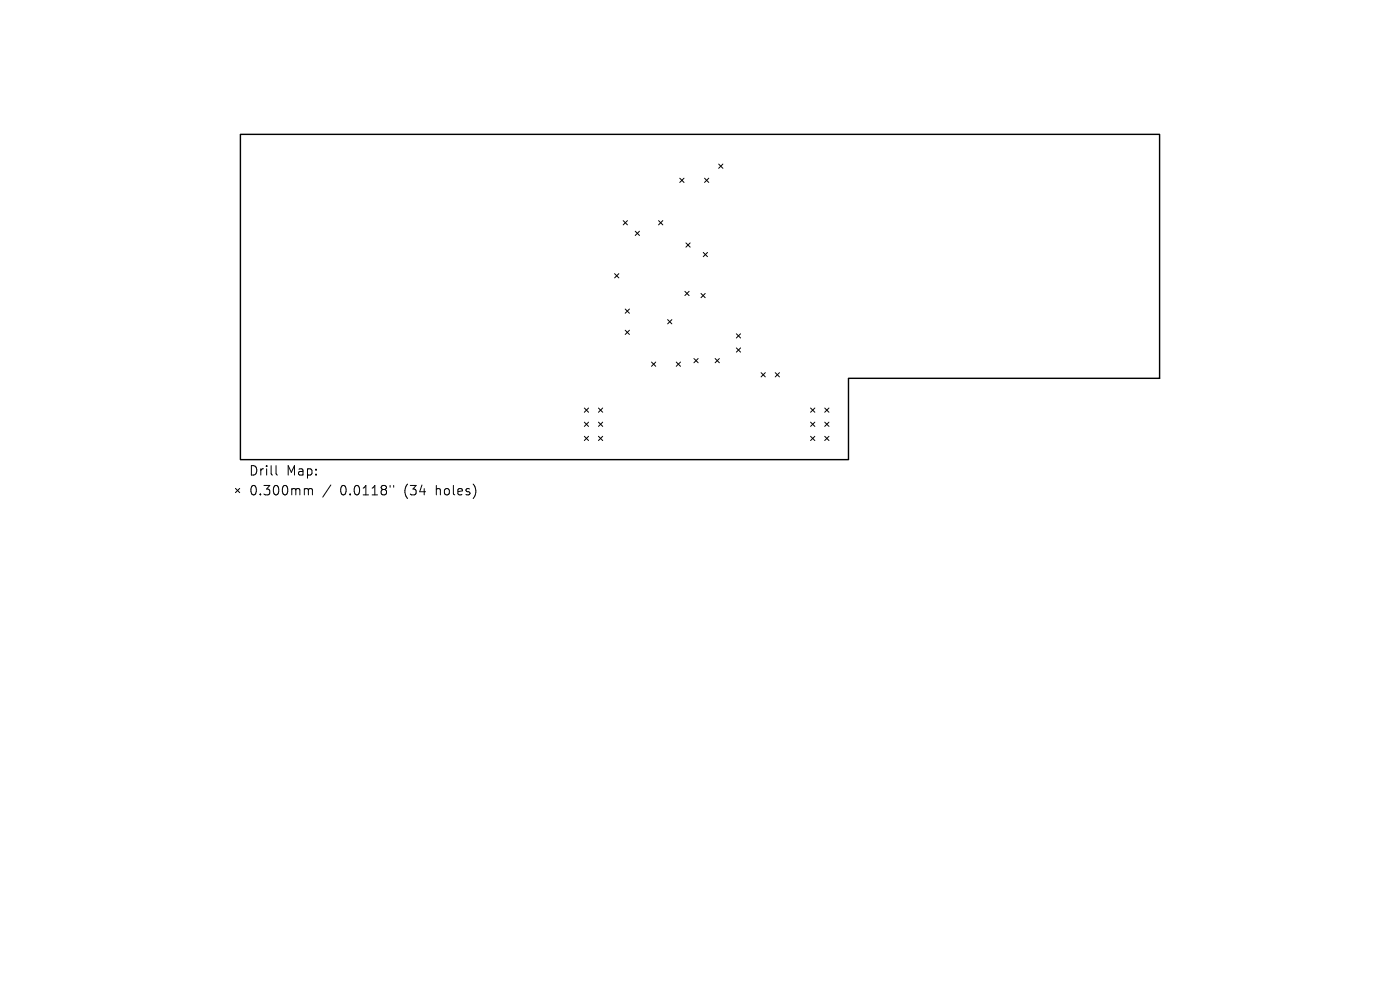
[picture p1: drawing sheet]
<svg xmlns="http://www.w3.org/2000/svg" width="297mm" height="210mm" viewBox="0 0 297 210" stroke-linecap="round" stroke-linejoin="round" font-family="sans-serif">
<defs><g id="words">
<g font-size="2.8">
<text x="52.9" y="101.1">Drill</text>
<text x="60.8" y="101.1">Map:</text>
<text x="52.9" y="105.3">0.300mm</text>
<text x="72.1" y="105.3">0.0118&quot;</text>
<text x="85.7" y="105.3">(34</text>
<text x="92.5" y="105.3">holes)</text>
</g>
</g></defs>
<path d="M51 28.5h195v51.8h-66v17.2h-129z" fill="none" stroke="#000" stroke-width=".3"/>
<g fill="none" stroke="#000" stroke-width=".21">
<path d="M144.2 37.8l.9 .9M145.1 37.8l-.9 .9M149.5 37.8l.9 .9M150.4 37.8l-.9 .9M152.5 34.8l.9 .9M153.4 34.8l-.9 .9M130.4 58.1l.9 .9M131.3 58.1l-.9 .9M132.2 46.8l.9 .9M133.1 46.8l-.9 .9M134.8 49.1l.9 .9M135.7 49.1l-.9 .9"/>
<path d="M139.7 46.8l.9 .9M140.6 46.8l-.9 .9M145.5 51.5l.9 .9M146.4 51.5l-.9 .9M149.2 53.6l.9 .9M150.1 53.6l-.9 .9M132.6 65.6l.9 .9M132.6 70.1l.9 .9M133.5 65.6l-.9 .9M133.5 70.1l-.9 .9M138.2 76.8l.9 .9M139.1 76.8l-.9 .9"/>
<path d="M141.6 67.8l.9 .9M142.5 67.8l-.9 .9M143.5 76.8l.9 .9M144.4 76.8l-.9 .9M145.3 61.8l.9 .9M146.2 61.8l-.9 .9M147.2 76.1l.9 .9M148.1 76.1l-.9 .9M148.7 62.3l.9 .9M149.6 62.3l-.9 .9M151.7 76.1l.9 .9M152.6 76.1l-.9 .9"/>
<path d="M156.2 70.8l.9 .9M156.2 73.8l.9 .9M157.1 70.8l-.9 .9M157.1 73.8l-.9 .9M161.5 79.1l.9 .9M162.4 79.1l-.9 .9M164.5 79.1l.9 .9M165.4 79.1l-.9 .9M58.6 98.8v1.7l.3 .3M124 86.6l.9 .9M124 89.6l.9 .9M124 92.6l.9 .9"/>
<path d="M124.9 86.6l-.9 .9M124.9 89.6l-.9 .9M124.9 92.6l-.9 .9M127 89.6l.9 .9M127 92.6l.9 .9M127 86.6l.9 .9M127.9 86.6l-.9 .9M127.9 89.6l-.9 .9M127.9 92.6l-.9 .9M172 86.6l.9 .9M172 89.6l.9 .9M172 92.6l.9 .9"/>
<path d="M172.9 86.6l-.9 .9M172.9 89.6l-.9 .9M172.9 92.6l-.9 .9M175 89.6l.9 .9M175 92.6l.9 .9M175 86.6l.9 .9M175.9 86.6l-.9 .9M175.9 89.6l-.9 .9M175.9 92.6l-.9 .9M50 103.6l.9 .9M50.9 103.6l-.9 .9M65.1 103.6l.3 .3"/>
<path d="M65.4 103.9v1.1M65.4 103.9l.3-.3 .5 .1 .1 1.3M70.2 102.9l-1.7 2.6M82.8 103v.4M83.5 103v.4M100.9 103.5v1.4"/>
</g>
<use href="#words"/>
</svg>
